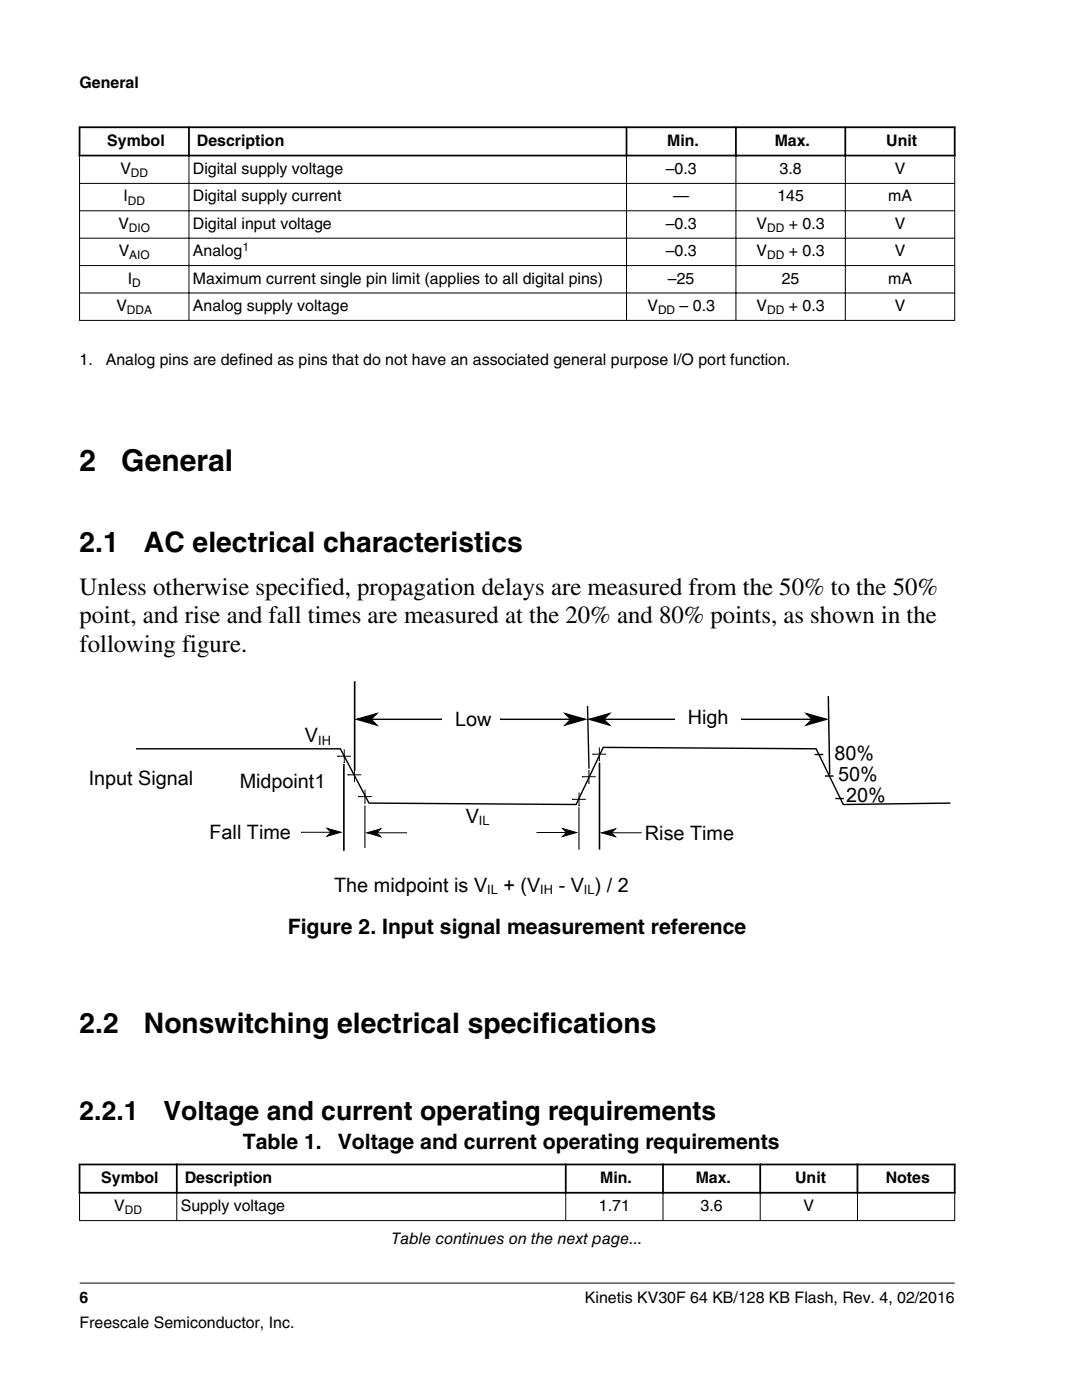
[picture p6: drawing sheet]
<svg xmlns="http://www.w3.org/2000/svg" width="216mm" height="279mm" viewBox="0 0 216 279" stroke-linecap="round" stroke-linejoin="round" font-family="sans-serif">
<defs><g id="words">
<g font-size="6">
<text x="15.9" y="94">2</text>
<text x="24.2" y="94">General</text>
</g>
<g font-size="5.6">
<text x="15.9" y="110.1">2.1</text>
<text x="28.7" y="110.1">AC electrical characteristics</text>
<text x="15.9" y="206.2">2.2</text>
<text x="28.7" y="206.2">Nonswitching electrical specifications</text>
</g>
<g font-size="5.3">
<text x="15.9" y="223.6">2.2.1</text>
<text x="32.6" y="223.6">Voltage and current operating requirements</text>
</g>
<g font-size="4.9">
<text x="15.9" y="118.8">Unless otherwise specified, propagation delays are measured from the 50% to the 50%</text>
<text x="15.9" y="124.4">point, and rise and fall times are measured at the 20% and 80% points, as shown in the</text>
<text x="15.9" y="130.1">following figure.</text>
</g>
<g font-size="4.2">
<text x="57.4" y="186.4">Figure 2. Input signal measurement reference</text>
<text x="48.4" y="229.3">Table 1.</text>
<text x="67.4" y="229.3">Voltage and current operating requirements</text>
</g>
<g font-size="4">
<text x="60.9" y="148.2">V</text>
<text x="90.8" y="144.9">Low</text>
<text x="137.3" y="144.6">High</text>
<text x="166.5" y="151.6">80%</text>
<text x="167.2" y="155.9">50%</text>
<text x="17.7" y="156.7">Input Signal</text>
<text x="168.8" y="160">20%</text>
</g>
<text font-size="4" fill="#000005" x="47.8" y="157.2">Midpoint1</text>
<g font-size="4" fill="#000008">
<text x="41.8" y="167.5">Fall Time</text>
<text x="128.7" y="167.6">Rise Time</text>
</g>
<g font-size="4" fill="#000003">
<text x="92.9" y="164.2">V</text>
<text x="66.7" y="177.9">The midpoint is V</text>
<text x="100.5" y="177.9">+ (V</text>
<text x="111.5" y="177.9">- V ) / 2</text>
</g>
<g font-size="3.2">
<text x="15.9" y="17.5">General</text>
<text x="21.4" y="29.1">Symbol</text>
<text x="39.3" y="29.1">Description</text>
<text x="133.1" y="29.1">Min.</text>
<text x="154.6" y="29.1">Max.</text>
<text x="176.9" y="29.1">Unit</text>
<text x="24" y="34.7">V</text>
<text x="38.5" y="34.7">Digital supply voltage</text>
<text x="132.8" y="34.7">–0.3</text>
<text x="155.6" y="34.7">3.8</text>
<text x="178.5" y="34.7">V</text>
<text x="24.6" y="40.2">I</text>
<text x="38.5" y="40.2">Digital supply current</text>
<text x="134.3" y="40.2">—</text>
<text x="155.1" y="40.2">145</text>
<text x="177.2" y="40.2">mA</text>
<text x="23.6" y="45.7">V</text>
<text x="38.5" y="45.7">Digital input voltage</text>
<text x="132.8" y="45.7">–0.3</text>
<text x="151" y="45.7">V</text>
<text x="157.4" y="45.7">+ 0.3</text>
<text x="178.5" y="45.7">V</text>
<text x="23.7" y="51.1">V</text>
<text x="38.5" y="51.1">Analog</text>
<text x="132.8" y="51.1">–0.3</text>
<text x="151" y="51.1">V</text>
<text x="157.4" y="51.1">+ 0.3</text>
<text x="178.5" y="51.1">V</text>
<text x="25.5" y="56.6">I</text>
<text x="38.5" y="56.6">Maximum current single pin limit (applies to all digital pins)</text>
<text x="133.3" y="56.6">–25</text>
<text x="156" y="56.6">25</text>
<text x="177.2" y="56.6">mA</text>
<text x="23.2" y="62.1">V</text>
<text x="38.5" y="62.1">Analog supply voltage</text>
<text x="129.2" y="62.1">V</text>
<text x="135.6" y="62.1">– 0.3</text>
<text x="151" y="62.1">V</text>
<text x="157.4" y="62.1">+ 0.3</text>
<text x="178.5" y="62.1">V</text>
<text x="15.9" y="72.8">1.</text>
<text x="21.1" y="72.8">Analog pins are defined as pins that do not have an associated general purpose I/O port function.</text>
<text x="20.2" y="236.1">Symbol</text>
<text x="36.9" y="236.1">Description</text>
<text x="119.8" y="236.1">Min.</text>
<text x="138.8" y="236.1">Max.</text>
<text x="158.7" y="236.1">Unit</text>
<text x="176.7" y="236.1">Notes</text>
<text x="22.8" y="241.7">V</text>
<text x="36.1" y="241.7">Supply voltage</text>
<text x="119.5" y="241.7">1.71</text>
<text x="139.8" y="241.7">3.6</text>
<text x="160.3" y="241.7">V</text>
<text x="78.1" y="248.3">Table continues on the next page...</text>
<text x="15.9" y="260">6</text>
<text x="116.7" y="260">Kinetis KV30F 64 KB/128 KB Flash, Rev. 4, 02/2016</text>
<text x="15.9" y="265">Freescale Semiconductor, Inc.</text>
</g>
<text font-size="2.6" x="63.5" y="148.7">IH</text>
<g font-size="2.6" fill="#000003">
<text x="95.6" y="164.7">IL</text>
<text x="97.2" y="178.4">IL</text>
<text x="107.8" y="178.4">IH</text>
<text x="116.5" y="178.4">IL</text>
</g>
<g font-size="2.4">
<text x="26.1" y="35.4">DD</text>
<text x="25.5" y="40.8">DD</text>
<text x="25.7" y="46.3">DIO</text>
<text x="153.1" y="46.3">DD</text>
<text x="25.8" y="51.8">AIO</text>
<text x="153.1" y="51.8">DD</text>
<text x="26.4" y="57.2">D</text>
<text x="25.3" y="62.7">DDA</text>
<text x="131.3" y="62.7">DD</text>
<text x="153.1" y="62.7">DD</text>
<text x="24.9" y="242.4">DD</text>
</g>
<text font-size="2.4" fill="#00f" x="48.4" y="50.1">1</text>
</g></defs>
<path d="M15.7 25.4h175M15.7 31h175M15.9 25.2v6M37.7 25.2v6M125 25.2v6M146.8 25.2v6M168.7 25.2v6M190.5 25.2v6" fill="none" stroke="#000" stroke-width=".35"/>
<path d="M15.8 36.6h174.8M15.9 31.2v32.8M37.7 30.8v33.2M125 30.8v33.2M146.8 30.8v33.2M168.7 30.8v33.2M190.5 31.2v32.8M15.8 42.1h174.8M15.8 47.5h174.8M15.8 53h174.8M15.8 58.5h174.8M15.8 63.9h174.8" fill="none" stroke="#000" stroke-width=".2"/>
<path d="M27.1 149.4h40.8l5.7 10.9 41.4 .3 5.4-11.4 42.5 .2 5.4 11.2 21.3-.3z" fill="#fff"/>
<path d="M27.1 149.4h40.8l5.7 10.9 41.4 .3 5.4-11.4 42.5 .2 5.4 11.2 21.3-.3M71.2 143.6h17h-.2M99.9 143.6h-.1h16.9M117.6 143.6h17h-.2M148.1 143.6h-.2h17" fill="none" stroke="#000" stroke-width=".28"/>
<path d="M70.8 135.9v17.9" fill="none" stroke="#000003" stroke-width=".33"/>
<path d="M117.2 140.9l.3 12.5" fill="none" stroke="#000" stroke-width=".27"/>
<path d="M68.6 152.5v17.3M119.6 152.2v17.3" fill="none" stroke="#000" stroke-width=".32"/>
<g fill="#000" stroke="#000" stroke-width=".28">
<path d="M71.2 143.6l3.9-1.2-1.1 1.2 1.1 1.1z" fill-rule="evenodd"/>
<path d="M112.8 142.4l3.9 1.2-3.9 1.1 1.1-1.1z" fill-rule="evenodd"/>
<path d="M117.6 143.6l4-1.2-1.1 1.2 1.1 1.1z" fill-rule="evenodd"/>
<path d="M160.9 142.4l4 1.2-4 1.1 1.2-1.1z" fill-rule="evenodd"/>
</g>
<path d="M165.3 138.9l.3 15.7" fill="none" stroke="#000" stroke-width=".29"/>
<path d="M69.5 154.6h-.1h2.7M119.6 149.2v2.7v-.2M60.1 166.1h7.9M73.2 166.2h7.9M120 166.2h7.9" fill="none" stroke="#000" stroke-width=".2"/>
<g fill="#000" stroke="#000" stroke-width=".2">
<path d="M65.3 165.3l2.7 .8-2.7 .8 .7-.8z" fill-rule="evenodd"/>
<path d="M73.2 166.2l2.8-.8-.8 .8 .8 .8z" fill-rule="evenodd"/>
<path d="M112.3 165.4l2.7 .7-2.7 .8 .8-.8z" fill-rule="evenodd"/>
<path d="M120 166.2l2.8-.8-.8 .8 .8 .8z" fill-rule="evenodd"/>
</g>
<path d="M68.7 149.6v2.7v-.2M70.7 153.3v2.7v-.2M114.3 159.5h-.1h2.7M118.4 150.5h-.2h2.7M107.2 166.1h7.8" fill="none" stroke="#000005" stroke-width=".2"/>
<path d="M164.6 154.9h1.7M166.7 159.4h1.7" fill="none" stroke="#000008" stroke-width=".28"/>
<path d="M162.6 150.6h1.7" fill="none" stroke="#000003" stroke-width=".28"/>
<path d="M115.5 161.1v8.5" fill="none" stroke="#000003" stroke-width=".22"/>
<path d="M71.6 159h-.1h2.7M72.8 157.6v2.7v-.1M116.3 155h-.1h2.7" fill="none" stroke="#00000b" stroke-width=".2"/>
<path d="M67.5 150.9h-.2h2.7M117.5 153.7v2.7v-.2" fill="none" stroke="#000003" stroke-width=".2"/>
<path d="M115.5 158.2v2.7v-.2" fill="none" stroke="#00000e" stroke-width=".2"/>
<path d="M72.8 160.8v8.4" fill="none" stroke="#000" stroke-width=".22"/>
<g fill="#fff">
<path d="M15.9 225.7h174.6v23.6h-174.6z" fill-rule="evenodd"/>
<path d="M16.1 232.6h19v5.3h-19z" fill-rule="evenodd"/>
<path d="M35.5 232.6h77.2v5.3h-77.2z" fill-rule="evenodd"/>
<path d="M113.1 232.6h19v5.3h-19z" fill-rule="evenodd"/>
<path d="M132.5 232.6h19v5.3h-19z" fill-rule="evenodd"/>
<path d="M151.9 232.6h19v5.3h-19z" fill-rule="evenodd"/>
<path d="M171.3 232.6h19v5.3h-19z" fill-rule="evenodd"/>
<path d="M16 238.2h19.2v5.3h-19.2z" fill-rule="evenodd"/>
<path d="M35.4 238.2h77.4v5.3h-77.4z" fill-rule="evenodd"/>
<path d="M113 238.2h19.2v5.3h-19.2z" fill-rule="evenodd"/>
<path d="M132.4 238.2h19.2v5.3h-19.2z" fill-rule="evenodd"/>
<path d="M151.8 238.2h19.2v5.3h-19.2z" fill-rule="evenodd"/>
<path d="M171.2 238.2h19.2v5.3h-19.2z" fill-rule="evenodd"/>
</g>
<path d="M15.7 232.4h175M15.7 238h175M15.9 232.2v6M35.3 232.2v6M112.9 232.2v6M132.3 232.2v6M151.7 232.2v6M171.1 232.2v6M190.5 232.2v6" fill="none" stroke="#000" stroke-width=".35"/>
<path d="M15.9 238.2v5.5M35.3 237.8v5.9M112.9 237.8v5.9M132.3 237.8v5.9M151.7 237.8v5.9M171.1 237.8v5.9M190.5 238.2v5.5M15.8 243.6h174.8M15.9 256.1h174.6" fill="none" stroke="#000" stroke-width=".2"/>
<use href="#words"/>
</svg>
